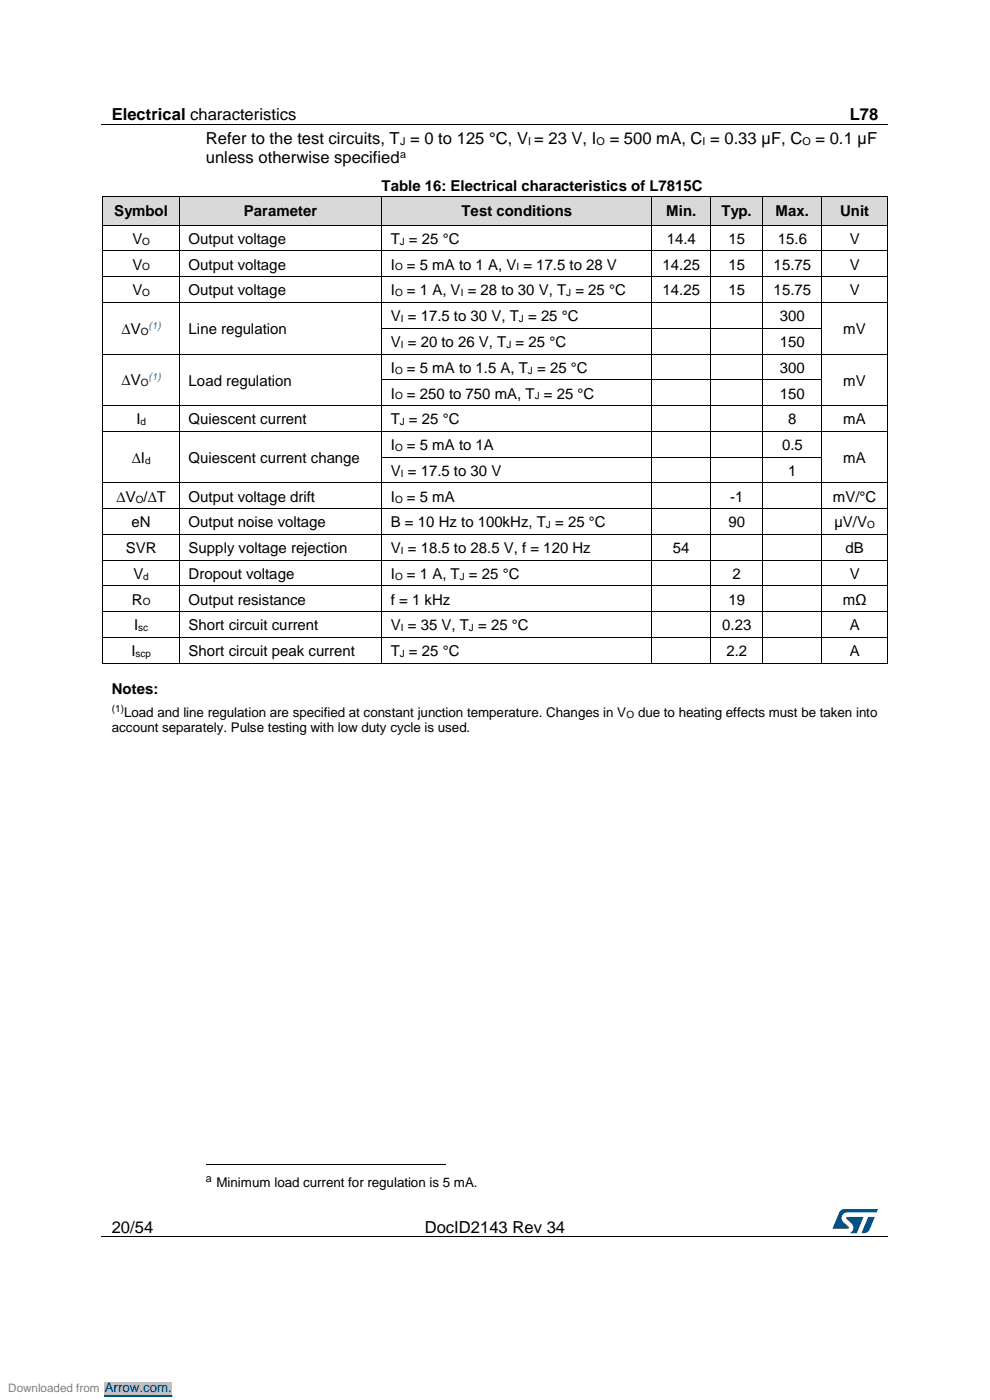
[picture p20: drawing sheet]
<svg xmlns="http://www.w3.org/2000/svg" width="210mm" height="297mm" viewBox="0 0 210 297" stroke-linecap="round" stroke-linejoin="round" font-family="sans-serif">
<defs><g id="words">
<g font-size="3.5">
<text x="23.7" y="25.5">Electrical characteristics</text>
<text x="180.3" y="25.5">L78</text>
<text x="43.7" y="30.6">Refer to the test circuits, T = 0 to 125 °C, V = 23 V, I</text>
<text x="43.7" y="34.7">unless otherwise specified</text>
<text x="129.4" y="30.6">= 500 mA, C = 0.33 µF, C</text>
<text x="173" y="30.6">= 0.1 µF</text>
<text x="23.7" y="261.5">20/54</text>
<text x="90.1" y="261.5">DocID2143 Rev 34</text>
</g>
<g font-size="3.2">
<text x="81" y="40.4">Table 16: Electrical characteristics of L7815C</text>
<text x="24.2" y="45.8">Symbol</text>
<text x="51.7" y="45.8">Parameter</text>
<text x="97.9" y="45.8">Test conditions</text>
<text x="141.3" y="45.8">Min.</text>
<text x="153" y="45.8">Typ.</text>
<text x="164.5" y="45.8">Max.</text>
<text x="178.2" y="45.8">Unit</text>
<text x="28.1" y="51.7">V</text>
<text x="40" y="51.7">Output voltage</text>
<text x="82.9" y="51.7">T = 25 °C</text>
<text x="141.4" y="51.7">14.4</text>
<text x="154.6" y="51.7">15</text>
<text x="165" y="51.7">15.6</text>
<text x="180.3" y="51.7">V</text>
<text x="28.1" y="57.2">V</text>
<text x="40" y="57.2">Output voltage</text>
<text x="82.9" y="57.2">I</text>
<text x="86.3" y="57.2">= 5 mA to 1 A, V = 17.5 to 28 V</text>
<text x="140.5" y="57.2">14.25</text>
<text x="154.6" y="57.2">15</text>
<text x="164.1" y="57.2">15.75</text>
<text x="180.3" y="57.2">V</text>
<text x="28.1" y="62.7">V</text>
<text x="40" y="62.7">Output voltage</text>
<text x="82.9" y="62.7">I</text>
<text x="86.3" y="62.7">= 1 A, V = 28 to 30 V, T = 25 °C</text>
<text x="140.5" y="62.7">14.25</text>
<text x="154.6" y="62.7">15</text>
<text x="164.1" y="62.7">15.75</text>
<text x="180.3" y="62.7">V</text>
<text x="25.8" y="70.8">∆V</text>
<text x="40" y="70.9">Line regulation</text>
<text x="82.9" y="68.1">V = 17.5 to 30 V, T = 25 °C</text>
<text x="165.4" y="68.1">300</text>
<text x="178.9" y="70.9">mV</text>
<text x="82.9" y="73.6">V = 20 to 26 V, T = 25 °C</text>
<text x="165.4" y="73.6">150</text>
<text x="25.8" y="81.8">∆V</text>
<text x="40" y="81.8">Load regulation</text>
<text x="82.9" y="79.1">I</text>
<text x="86.3" y="79.1">= 5 mA to 1.5 A, T = 25 °C</text>
<text x="165.4" y="79.1">300</text>
<text x="178.9" y="81.8">mV</text>
<text x="82.9" y="84.5">I</text>
<text x="86.3" y="84.5">= 250 to 750 mA, T = 25 °C</text>
<text x="165.4" y="84.5">150</text>
<text x="28.9" y="90">I</text>
<text x="40" y="90">Quiescent current</text>
<text x="82.9" y="90">T = 25 °C</text>
<text x="82.9" y="95.5">I</text>
<text x="86.3" y="95.5">= 5 mA to 1A</text>
<text x="165.9" y="95.5">0.5</text>
<text x="167.2" y="90">8</text>
<text x="178.9" y="90">mA</text>
<text x="27.9" y="98.2">∆I</text>
<text x="40" y="98.2">Quiescent current change</text>
<text x="82.9" y="100.9">V = 17.5 to 30 V</text>
<text x="167.2" y="100.9">1</text>
<text x="178.9" y="98.2">mA</text>
<text x="24.7" y="106.4">∆V /∆T</text>
<text x="40" y="106.4">Output voltage drift</text>
<text x="82.9" y="106.4">I</text>
<text x="86.3" y="106.4">= 5 mA</text>
<text x="154.9" y="106.4">-1</text>
<text x="176.7" y="106.4">mV/°C</text>
<text x="27.9" y="111.9">eN</text>
<text x="40" y="111.9">Output noise voltage</text>
<text x="82.9" y="111.9">B = 10 Hz to 100kHz, T = 25 °C</text>
<text x="154.6" y="111.9">90</text>
<text x="177" y="111.9">µV/V</text>
<text x="26.7" y="117.4">SVR</text>
<text x="40" y="117.4">Supply voltage rejection</text>
<text x="82.9" y="117.4">V = 18.5 to 28.5 V, f = 120 Hz</text>
<text x="142.7" y="117.4">54</text>
<text x="179.4" y="117.4">dB</text>
<text x="28.3" y="122.8">V</text>
<text x="40" y="122.8">Dropout voltage</text>
<text x="82.9" y="122.8">I</text>
<text x="86.3" y="122.8">= 1 A, T = 25 °C</text>
<text x="155.4" y="122.8">2</text>
<text x="180.3" y="122.8">V</text>
<text x="28" y="128.3">R</text>
<text x="40" y="128.3">Output resistance</text>
<text x="82.9" y="128.3">f = 1 kHz</text>
<text x="154.6" y="128.3">19</text>
<text x="178.8" y="128.3">mΩ</text>
<text x="28.5" y="133.7">I</text>
<text x="40" y="133.7">Short circuit current</text>
<text x="82.9" y="133.7">V = 35 V, T = 25 °C</text>
<text x="153.2" y="133.7">0.23</text>
<text x="180.3" y="133.7">A</text>
<text x="27.9" y="139.3">I</text>
<text x="40" y="139.3">Short circuit peak current</text>
<text x="82.9" y="139.3">T = 25 °C</text>
<text x="154.1" y="139.3">2.2</text>
<text x="180.3" y="139.3">A</text>
<text x="23.7" y="147.3">Notes:</text>
</g>
<g font-size="2.8">
<text x="23.7" y="155.3">account separately. Pulse testing with low duty cycle is used.</text>
<text x="26.3" y="152.1">Load and line regulation are specified at constant junction temperature. Changes in V</text>
<text x="135.4" y="152.1">due to heating effects must be taken into</text>
<text x="45.9" y="251.8">Minimum load current for regulation is 5 mA.</text>
</g>
<text font-size="2.8" fill="#00f" x="22.2" y="295.2">Arrow.com.</text>
<text font-size="2.5" fill="#808080" x="1.8" y="295.2">Downloaded from</text>
<g font-size="2.3">
<text x="84.9" y="30.8">J</text>
<text x="84.9" y="33.6">a</text>
<text x="112" y="30.8">I</text>
<text x="126.6" y="30.8">O</text>
<text x="149" y="30.8">I</text>
<text x="170.2" y="30.8">O</text>
<text x="43.7" y="250.8">a</text>
</g>
<g font-size="2.1">
<text x="30.2" y="51.9">O</text>
<text x="84.8" y="51.9">J</text>
<text x="30.2" y="57.4">O</text>
<text x="83.8" y="57.4">O</text>
<text x="109.6" y="57.4">I</text>
<text x="30.2" y="62.8">O</text>
<text x="83.8" y="62.8">O</text>
<text x="97.7" y="62.8">I</text>
<text x="120.1" y="62.8">J</text>
<text x="29.9" y="71">O</text>
<text x="85" y="68.3">I</text>
<text x="110.1" y="68.3">J</text>
<text x="85" y="73.8">I</text>
<text x="107.4" y="73.8">J</text>
<text x="29.9" y="81.9">O</text>
<text x="83.8" y="79.3">O</text>
<text x="112" y="79.3">J</text>
<text x="83.8" y="84.7">O</text>
<text x="113.4" y="84.7">J</text>
<text x="29.8" y="90.2">d</text>
<text x="83.8" y="95.6">O</text>
<text x="84.8" y="90.2">J</text>
<text x="30.8" y="98.4">d</text>
<text x="85" y="101.1">I</text>
<text x="28.8" y="106.6">O</text>
<text x="83.8" y="106.6">O</text>
<text x="115.8" y="112.1">J</text>
<text x="183.9" y="112.1">O</text>
<text x="85" y="117.5">I</text>
<text x="30.4" y="123">d</text>
<text x="83.8" y="123">O</text>
<text x="97.5" y="123">J</text>
<text x="30.3" y="128.5">O</text>
<text x="29.3" y="133.9">sc</text>
<text x="85" y="133.9">I</text>
<text x="99.5" y="133.9">J</text>
<text x="28.8" y="139.4">scp</text>
<text x="84.8" y="139.4">J</text>
<text x="23.7" y="151">(1)</text>
<text x="132.9" y="152.2">O</text>
</g>
<g font-size="2.1" fill="#00f">
<text x="31.5" y="69.8">(1)</text>
<text x="31.5" y="80.7">(1)</text>
</g>
</g></defs>
<path d="M21.5 26.5h166.8M21.5 262.4h166.8" fill="none" stroke="#000" stroke-width=".21"/>
<g fill="#000">
<path d="M105.4 26.4h.2v.1h-.2z" fill-rule="evenodd"/>
<path d="M61.6 262.3h.1v.2h-.1z" fill-rule="evenodd"/>
<path d="M148 262.3h.2v.2h-.2z" fill-rule="evenodd"/>
</g>
<g fill="#005288">
<path d="M178.2 256.9l.6-.4h.4l7 .1-.3 .6h-6.1a1.26 1.26 0 0 0-1.3 1.1 1.26 1.26 0 0 0 .8 1.4l.7 .6v.3l-3.3 .1z"/>
<path d="M184.2 258.2l1.3 .1-1 2.5a1.32 1.32 0 0 1-1.7 .7z"/>
<path d="M179.6 258.2l3.6 .1-1.5 3.3h-1.4a1.35 1.35 0 0 0 .7-1.2 1.35 1.35 0 0 0-.8-1.2l-.6-.6z"/>
</g>
<g fill="#d9d9d9">
<path d="M21.9 41.7h16.2v6h-16.2z" fill-rule="evenodd"/>
<path d="M23.7 41.7h12.5v6h-12.5z" fill-rule="evenodd"/>
<path d="M38.1 41.7h42.9v6h-42.9z" fill-rule="evenodd"/>
<path d="M40 41.7h39.1v6h-39.1z" fill-rule="evenodd"/>
<path d="M81 41.7h57.2v6h-57.2z" fill-rule="evenodd"/>
<path d="M82.9 41.7h53.4v6h-53.4z" fill-rule="evenodd"/>
<path d="M138.3 41.7h12.4v6h-12.4z" fill-rule="evenodd"/>
<path d="M140.2 41.7h8.7v6h-8.7z" fill-rule="evenodd"/>
<path d="M150.8 41.7h11v6h-11z" fill-rule="evenodd"/>
<path d="M152.7 41.7h7.2v6h-7.2z" fill-rule="evenodd"/>
<path d="M161.9 41.7h12.5v6h-12.5z" fill-rule="evenodd"/>
<path d="M163.7 41.7h8.8v6h-8.8z" fill-rule="evenodd"/>
<path d="M174.4 41.7h13.8v6h-13.8z" fill-rule="evenodd"/>
<path d="M176.3 41.7h10.1v6h-10.1z" fill-rule="evenodd"/>
</g>
<g fill="#000">
<path d="M21.7 47.7h.2v.1h-.2z" fill-rule="evenodd"/>
<path d="M21.7 47.7h.2v.1h-.2z" fill-rule="evenodd"/>
<path d="M21.7 53.1h.2v.2h-.2z" fill-rule="evenodd"/>
<path d="M21.7 58.6h.2v.2h-.2z" fill-rule="evenodd"/>
<path d="M21.7 41.6l.1 .1z" fill-rule="evenodd"/>
<path d="M21.7 41.6l.1 .1z" fill-rule="evenodd"/>
<path d="M21.9 47.7h.1v.1h-.1z" fill-rule="evenodd"/>
<path d="M38 47.7h.2v.1h-.2z" fill-rule="evenodd"/>
<path d="M38 53.1h.2v.2h-.2z" fill-rule="evenodd"/>
<path d="M38 58.6h.2v.2h-.2z" fill-rule="evenodd"/>
<path d="M38.1 41.6v.1z" fill-rule="evenodd"/>
<path d="M38.2 47.7h.2v.1h-.2z" fill-rule="evenodd"/>
<path d="M80.9 47.7h.1v.1h-.1z" fill-rule="evenodd"/>
<path d="M80.9 53.1h.1v.2h-.1z" fill-rule="evenodd"/>
<path d="M80.9 58.6h.1v.2h-.1z" fill-rule="evenodd"/>
<path d="M80.9 41.6l.1 .1z" fill-rule="evenodd"/>
<path d="M81 47.7h.2v.1h-.2z" fill-rule="evenodd"/>
<path d="M138.2 47.7h.1v.1h-.1z" fill-rule="evenodd"/>
<path d="M138.2 53.1h.1v.2h-.1z" fill-rule="evenodd"/>
<path d="M138.2 58.6h.1v.2h-.1z" fill-rule="evenodd"/>
<path d="M138.2 41.6l.1 .1z" fill-rule="evenodd"/>
<path d="M138.3 47.7h.2v.1h-.2z" fill-rule="evenodd"/>
<path d="M150.7 47.7h.2v.1h-.2z" fill-rule="evenodd"/>
<path d="M150.7 53.1h.2v.2h-.2z" fill-rule="evenodd"/>
<path d="M150.7 58.6h.2v.2h-.2z" fill-rule="evenodd"/>
<path d="M150.7 41.6l.1 .1z" fill-rule="evenodd"/>
<path d="M150.9 47.7h.1v.1h-.1z" fill-rule="evenodd"/>
<path d="M161.7 47.7h.2v.1h-.2z" fill-rule="evenodd"/>
<path d="M161.7 53.1h.2v.2h-.2z" fill-rule="evenodd"/>
<path d="M161.7 58.6h.2v.2h-.2z" fill-rule="evenodd"/>
<path d="M161.8 41.6l.1 .1z" fill-rule="evenodd"/>
<path d="M161.9 47.7h.2v.1h-.2z" fill-rule="evenodd"/>
<path d="M174.3 47.7h.2v.1h-.2z" fill-rule="evenodd"/>
<path d="M174.3 53.1h.2v.2h-.2z" fill-rule="evenodd"/>
<path d="M174.3 58.6h.2v.2h-.2z" fill-rule="evenodd"/>
<path d="M174.3 41.6l.1 .1z" fill-rule="evenodd"/>
<path d="M174.5 47.7h.1v.1h-.1z" fill-rule="evenodd"/>
<path d="M188.2 47.7h.1v.1h-.1z" fill-rule="evenodd"/>
<path d="M188.2 47.7h.1v.1h-.1z" fill-rule="evenodd"/>
<path d="M188.2 53.1h.1v.2h-.1z" fill-rule="evenodd"/>
<path d="M188.2 58.6h.1v.2h-.1z" fill-rule="evenodd"/>
<path d="M188.2 41.6l.1 .1z" fill-rule="evenodd"/>
<path d="M188.2 41.6l.1 .1z" fill-rule="evenodd"/>
<path d="M21.7 64.1h.2v.1h-.2z" fill-rule="evenodd"/>
<path d="M21.7 69.5h.2v.2h-.2z" fill-rule="evenodd"/>
<path d="M21.7 75h.2v.2h-.2z" fill-rule="evenodd"/>
<path d="M38 64.1h.2v.1h-.2z" fill-rule="evenodd"/>
<path d="M38 69.5h.2v.2h-.2z" fill-rule="evenodd"/>
<path d="M38 75h.2v.2h-.2z" fill-rule="evenodd"/>
<path d="M80.9 64.1h.1v.1h-.1z" fill-rule="evenodd"/>
<path d="M80.9 69.5h.1v.2h-.1z" fill-rule="evenodd"/>
<path d="M80.9 75h.1v.2h-.1z" fill-rule="evenodd"/>
<path d="M138.2 64.1h.1v.1h-.1z" fill-rule="evenodd"/>
<path d="M138.2 69.5h.1v.2h-.1z" fill-rule="evenodd"/>
<path d="M138.2 75h.1v.2h-.1z" fill-rule="evenodd"/>
<path d="M150.7 64.1h.2v.1h-.2z" fill-rule="evenodd"/>
<path d="M150.7 69.5h.2v.2h-.2z" fill-rule="evenodd"/>
<path d="M150.7 75h.2v.2h-.2z" fill-rule="evenodd"/>
<path d="M161.7 64.1h.2v.1h-.2z" fill-rule="evenodd"/>
<path d="M161.7 69.5h.2v.2h-.2z" fill-rule="evenodd"/>
<path d="M161.7 75h.2v.2h-.2z" fill-rule="evenodd"/>
<path d="M174.3 64.1h.2v.1h-.2z" fill-rule="evenodd"/>
<path d="M174.3 69.5h.2v.2h-.2z" fill-rule="evenodd"/>
<path d="M174.3 75h.2v.2h-.2z" fill-rule="evenodd"/>
<path d="M188.2 64.1h.1v.1h-.1z" fill-rule="evenodd"/>
<path d="M188.2 69.5h.1v.2h-.1z" fill-rule="evenodd"/>
<path d="M188.2 75h.1v.2h-.1z" fill-rule="evenodd"/>
<path d="M21.7 80.5h.2v.2h-.2z" fill-rule="evenodd"/>
<path d="M21.7 85.9h.2v.2h-.2z" fill-rule="evenodd"/>
<path d="M21.7 91.4h.2v.2h-.2z" fill-rule="evenodd"/>
<path d="M21.7 96.9h.2v.1h-.2z" fill-rule="evenodd"/>
<path d="M38 80.5h.2v.2h-.2z" fill-rule="evenodd"/>
<path d="M38 85.9h.2v.2h-.2z" fill-rule="evenodd"/>
<path d="M38 91.4h.2v.2h-.2z" fill-rule="evenodd"/>
<path d="M38 96.9h.2v.1h-.2z" fill-rule="evenodd"/>
<path d="M80.9 80.5h.1v.2h-.1z" fill-rule="evenodd"/>
<path d="M80.9 85.9h.1v.2h-.1z" fill-rule="evenodd"/>
<path d="M80.9 91.4h.1v.2h-.1z" fill-rule="evenodd"/>
<path d="M80.9 96.9h.1v.1h-.1z" fill-rule="evenodd"/>
<path d="M138.2 80.5h.1v.2h-.1z" fill-rule="evenodd"/>
<path d="M138.2 85.9h.1v.2h-.1z" fill-rule="evenodd"/>
<path d="M138.2 91.4h.1v.2h-.1z" fill-rule="evenodd"/>
<path d="M138.2 96.9h.1v.1h-.1z" fill-rule="evenodd"/>
<path d="M150.7 80.5h.2v.2h-.2z" fill-rule="evenodd"/>
<path d="M150.7 85.9h.2v.2h-.2z" fill-rule="evenodd"/>
<path d="M150.7 91.4h.2v.2h-.2z" fill-rule="evenodd"/>
<path d="M150.7 96.9h.2v.1h-.2z" fill-rule="evenodd"/>
<path d="M161.7 80.5h.2v.2h-.2z" fill-rule="evenodd"/>
<path d="M161.7 85.9h.2v.2h-.2z" fill-rule="evenodd"/>
<path d="M161.7 91.4h.2v.2h-.2z" fill-rule="evenodd"/>
<path d="M161.7 96.9h.2v.1h-.2z" fill-rule="evenodd"/>
<path d="M174.3 80.5h.2v.2h-.2z" fill-rule="evenodd"/>
<path d="M174.3 85.9h.2v.2h-.2z" fill-rule="evenodd"/>
<path d="M174.3 91.4h.2v.2h-.2z" fill-rule="evenodd"/>
<path d="M174.3 96.9h.2v.1h-.2z" fill-rule="evenodd"/>
<path d="M188.2 80.5h.1v.2h-.1z" fill-rule="evenodd"/>
<path d="M188.2 85.9h.1v.2h-.1z" fill-rule="evenodd"/>
<path d="M188.2 91.4h.1v.2h-.1z" fill-rule="evenodd"/>
<path d="M188.2 96.9h.1v.1h-.1z" fill-rule="evenodd"/>
<path d="M21.7 102.3h.2v.2h-.2z" fill-rule="evenodd"/>
<path d="M21.7 107.8h.2v.2h-.2z" fill-rule="evenodd"/>
<path d="M21.7 113.3h.2v.2h-.2z" fill-rule="evenodd"/>
<path d="M21.7 118.8h.2v.1h-.2z" fill-rule="evenodd"/>
<path d="M38 102.3h.2v.2h-.2z" fill-rule="evenodd"/>
<path d="M38 107.8h.2v.2h-.2z" fill-rule="evenodd"/>
<path d="M38 113.3h.2v.2h-.2z" fill-rule="evenodd"/>
<path d="M38 118.8h.2v.1h-.2z" fill-rule="evenodd"/>
<path d="M80.9 102.3h.1v.2h-.1z" fill-rule="evenodd"/>
<path d="M80.9 107.8h.1v.2h-.1z" fill-rule="evenodd"/>
<path d="M80.9 113.3h.1v.2h-.1z" fill-rule="evenodd"/>
<path d="M80.9 118.8h.1v.1h-.1z" fill-rule="evenodd"/>
<path d="M138.2 102.3h.1v.2h-.1z" fill-rule="evenodd"/>
<path d="M138.2 107.8h.1v.2h-.1z" fill-rule="evenodd"/>
<path d="M138.2 113.3h.1v.2h-.1z" fill-rule="evenodd"/>
<path d="M138.2 118.8h.1v.1h-.1z" fill-rule="evenodd"/>
<path d="M150.7 102.3h.2v.2h-.2z" fill-rule="evenodd"/>
<path d="M150.7 107.8h.2v.2h-.2z" fill-rule="evenodd"/>
<path d="M150.7 113.3h.2v.2h-.2z" fill-rule="evenodd"/>
<path d="M150.7 118.8h.2v.1h-.2z" fill-rule="evenodd"/>
<path d="M161.7 102.3h.2v.2h-.2z" fill-rule="evenodd"/>
<path d="M161.7 107.8h.2v.2h-.2z" fill-rule="evenodd"/>
<path d="M161.7 113.3h.2v.2h-.2z" fill-rule="evenodd"/>
<path d="M161.7 118.8h.2v.1h-.2z" fill-rule="evenodd"/>
<path d="M174.3 102.3h.2v.2h-.2z" fill-rule="evenodd"/>
<path d="M174.3 107.8h.2v.2h-.2z" fill-rule="evenodd"/>
<path d="M174.3 113.3h.2v.2h-.2z" fill-rule="evenodd"/>
<path d="M174.3 118.8h.2v.1h-.2z" fill-rule="evenodd"/>
<path d="M188.2 102.3h.1v.2h-.1z" fill-rule="evenodd"/>
<path d="M188.2 107.8h.1v.2h-.1z" fill-rule="evenodd"/>
<path d="M188.2 113.3h.1v.2h-.1z" fill-rule="evenodd"/>
<path d="M188.2 118.8h.1v.1h-.1z" fill-rule="evenodd"/>
<path d="M21.7 124.2h.2v.2h-.2z" fill-rule="evenodd"/>
<path d="M21.7 129.7h.2v.2h-.2z" fill-rule="evenodd"/>
<path d="M21.7 135.1h.2v.2h-.2z" fill-rule="evenodd"/>
<path d="M38 124.2h.2v.2h-.2z" fill-rule="evenodd"/>
<path d="M38 129.7h.2v.2h-.2z" fill-rule="evenodd"/>
<path d="M38 135.1h.2v.2h-.2z" fill-rule="evenodd"/>
<path d="M80.9 124.2h.1v.2h-.1z" fill-rule="evenodd"/>
<path d="M80.9 129.7h.1v.2h-.1z" fill-rule="evenodd"/>
<path d="M80.9 135.1h.1v.2h-.1z" fill-rule="evenodd"/>
<path d="M138.2 124.2h.1v.2h-.1z" fill-rule="evenodd"/>
<path d="M138.2 129.7h.1v.2h-.1z" fill-rule="evenodd"/>
<path d="M138.2 135.1h.1v.2h-.1z" fill-rule="evenodd"/>
<path d="M150.7 124.2h.2v.2h-.2z" fill-rule="evenodd"/>
<path d="M150.7 129.7h.2v.2h-.2z" fill-rule="evenodd"/>
<path d="M150.7 135.1h.2v.2h-.2z" fill-rule="evenodd"/>
<path d="M161.7 124.2h.2v.2h-.2z" fill-rule="evenodd"/>
<path d="M161.7 129.7h.2v.2h-.2z" fill-rule="evenodd"/>
<path d="M161.7 135.1h.2v.2h-.2z" fill-rule="evenodd"/>
<path d="M174.3 124.2h.2v.2h-.2z" fill-rule="evenodd"/>
<path d="M174.3 129.7h.2v.2h-.2z" fill-rule="evenodd"/>
<path d="M174.3 135.1h.2v.2h-.2z" fill-rule="evenodd"/>
<path d="M188.2 124.2h.1v.2h-.1z" fill-rule="evenodd"/>
<path d="M188.2 129.7h.1v.2h-.1z" fill-rule="evenodd"/>
<path d="M188.2 135.1h.1v.2h-.1z" fill-rule="evenodd"/>
<path d="M21.7 140.6h.2v.2h-.2z" fill-rule="evenodd"/>
<path d="M21.7 140.6h.2v.2h-.2z" fill-rule="evenodd"/>
<path d="M38 140.6h.2v.2h-.2z" fill-rule="evenodd"/>
<path d="M80.9 140.6h.1v.2h-.1z" fill-rule="evenodd"/>
<path d="M138.2 140.6h.1v.2h-.1z" fill-rule="evenodd"/>
<path d="M150.7 140.6h.2v.2h-.2z" fill-rule="evenodd"/>
<path d="M161.7 140.6h.2v.2h-.2z" fill-rule="evenodd"/>
<path d="M174.3 140.6h.2v.2h-.2z" fill-rule="evenodd"/>
<path d="M188.2 140.6h.1v.2h-.1z" fill-rule="evenodd"/>
<path d="M188.2 140.6h.1v.2h-.1z" fill-rule="evenodd"/>
</g>
<g fill="none" stroke="#000" stroke-width=".21">
<path d="M21.8 41.7v6M21.8 47.8v5.3M21.8 53.3v5.3M21.8 58.8v5.3M21.8 41.6h16.3M21.9 53.2h16.1M21.9 58.7h16.1M22 47.8h16M38.1 41.7v6M38.1 47.8v5.3M38.1 53.3v5.3M38.1 58.8v5.3"/>
<path d="M38.1 41.6h42.8M38.2 53.2h42.7M38.2 58.7h42.7M38.4 47.8h42.5M81 41.7v6M81 47.8v5.3M81 53.3v5.3M81 58.8v5.3M81 41.6h57.2M81 53.2h57.2M81 58.7h57.2M81.2 47.8h57"/>
<path d="M138.3 41.7v6M138.3 47.8v5.3M138.3 53.3v5.3M138.3 58.8v5.3M138.3 41.6h12.4M138.3 53.2h12.4M138.3 58.7h12.4M138.5 47.8h12.2M150.8 41.7v6M150.8 47.8v5.3M150.8 53.3v5.3M150.8 58.8v5.3"/>
<path d="M150.8 41.6h11M150.9 53.2h10.8M150.9 58.7h10.8M151 47.8h10.7M161.8 41.7v6M161.8 47.8v5.3M161.8 53.3v5.3M161.8 58.8v5.3M161.9 41.6h12.4M161.9 53.2h12.4M161.9 58.7h12.4M162.1 47.8h12.2"/>
<path d="M174.4 41.7v6M174.4 47.8v5.3M174.4 53.3v5.3M174.4 58.8v5.3M174.4 41.6h13.8M174.5 53.2h13.7M174.5 58.7h13.7M174.6 47.8h13.6M188.3 41.7v6M188.3 47.8v5.3M188.3 53.3v5.3M188.3 58.8v5.3"/>
<path d="M21.8 64.2v5.3M21.8 69.7v5.3M21.8 75.2v5.3M21.9 64.1h16.1M21.9 75.1h16.1M38.1 64.2v5.3M38.1 69.7v5.3M38.1 75.2v5.3M38.2 64.1h42.7M38.2 75.1h42.7M81 64.2v5.3M81 69.7v5.3"/>
<path d="M81 75.2v5.3M81 64.1h57.2M81 69.6h57.2M81 75.1h57.2M138.3 64.2v5.3M138.3 69.7v5.3M138.3 75.2v5.3M138.3 64.1h12.4M138.3 69.6h12.4M138.3 75.1h12.4M150.8 64.2v5.3M150.8 69.7v5.3"/>
<path d="M150.8 75.2v5.3M150.9 64.1h10.8M150.9 69.6h10.8M150.9 75.1h10.8M161.8 64.2v5.3M161.8 69.7v5.3M161.8 75.2v5.3M161.9 64.1h12.4M161.9 69.6h12.4M161.9 75.1h12.4M174.4 64.2v5.3M174.4 69.7v5.3"/>
<path d="M174.4 75.2v5.3M174.5 64.1h13.7M174.5 75.1h13.7M188.3 64.2v5.3M188.3 69.7v5.3M188.3 75.2v5.3M21.8 80.7v5.2M21.8 86.1v5.3M21.8 91.6v5.3M21.8 97v5.3M21.9 86h16.1M21.9 91.5h16.1"/>
<path d="M38.1 80.7v5.2M38.1 86.1v5.3M38.1 91.6v5.3M38.1 97v5.3M38.2 86h42.7M38.2 91.5h42.7M81 80.7v5.2M81 86.1v5.3M81 91.6v5.3M81 97v5.3M81 80.6h57.2M81 86h57.2"/>
<path d="M81 91.5h57.2M81 97h57.2M138.3 80.7v5.2M138.3 86.1v5.3M138.3 91.6v5.3M138.3 97v5.3M138.3 80.6h12.4M138.3 86h12.4M138.3 91.5h12.4M138.3 97h12.4M150.8 80.7v5.2M150.8 86.1v5.3"/>
<path d="M150.8 91.6v5.3M150.8 97v5.3M150.9 80.6h10.8M150.9 86h10.8M150.9 91.5h10.8M150.9 97h10.8M161.8 80.7v5.2M161.8 86.1v5.3M161.8 91.6v5.3M161.8 97v5.3M161.9 80.6h12.4M161.9 86h12.4"/>
<path d="M161.9 91.5h12.4M161.9 97h12.4M174.4 80.7v5.2M174.4 86.1v5.3M174.4 91.6v5.3M174.4 97v5.3M174.5 86h13.7M174.5 91.5h13.7M188.3 80.7v5.2M188.3 86.1v5.3M188.3 91.6v5.3M188.3 97v5.3"/>
<path d="M21.8 102.5v5.3M21.8 108v5.3M21.8 113.5v5.3M21.8 118.9v5.3M21.9 102.4h16.1M21.9 107.9h16.1M21.9 113.4h16.1M21.9 118.8h16.1M38.1 102.5v5.3M38.1 108v5.3M38.1 113.5v5.3M38.1 118.9v5.3"/>
<path d="M38.2 102.4h42.7M38.2 107.9h42.7M38.2 113.4h42.7M38.2 118.8h42.7M81 102.5v5.3M81 108v5.3M81 113.5v5.3M81 118.9v5.3M81 102.4h57.2M81 107.9h57.2M81 113.4h57.2M81 118.8h57.2"/>
<path d="M138.3 102.5v5.3M138.3 108v5.3M138.3 113.5v5.3M138.3 118.9v5.3M138.3 102.4h12.4M138.3 107.9h12.4M138.3 113.4h12.4M138.3 118.8h12.4M150.8 102.5v5.3M150.8 108v5.3M150.8 113.5v5.3M150.8 118.9v5.3"/>
<path d="M150.9 102.4h10.8M150.9 107.9h10.8M150.9 113.4h10.8M150.9 118.8h10.8M161.8 102.5v5.3M161.8 108v5.3M161.8 113.5v5.3M161.8 118.9v5.3M161.9 102.4h12.4M161.9 107.9h12.4M161.9 113.4h12.4M161.9 118.8h12.4"/>
<path d="M174.4 102.5v5.3M174.4 108v5.3M174.4 113.5v5.3M174.4 118.9v5.3M174.5 102.4h13.7M174.5 107.9h13.7M174.5 113.4h13.7M174.5 118.8h13.7M188.3 102.5v5.3M188.3 108v5.3M188.3 113.5v5.3M188.3 118.9v5.3"/>
<path d="M21.8 124.4v5.3M21.8 129.9v5.2M21.8 135.3v5.3M21.9 124.3h16.1M21.9 129.8h16.1M21.9 135.2h16.1M38.1 124.4v5.3M38.1 129.9v5.2M38.1 135.3v5.3M38.2 124.3h42.7M38.2 129.8h42.7M38.2 135.2h42.7"/>
<path d="M81 124.4v5.3M81 129.9v5.2M81 135.3v5.3M81 124.3h57.2M81 129.8h57.2M81 135.2h57.2M138.3 124.4v5.3M138.3 129.9v5.2M138.3 135.3v5.3M138.3 124.3h12.4M138.3 129.8h12.4M138.3 135.2h12.4"/>
<path d="M150.8 124.4v5.3M150.8 129.9v5.2M150.8 135.3v5.3M150.9 124.3h10.8M150.9 129.8h10.8M150.9 135.2h10.8M161.8 124.4v5.3M161.8 129.9v5.2M161.8 135.3v5.3M161.9 124.3h12.4M161.9 129.8h12.4M161.9 135.2h12.4"/>
<path d="M174.4 124.4v5.3M174.4 129.9v5.2M174.4 135.3v5.3M174.5 124.3h13.7M174.5 129.8h13.7M174.5 135.2h13.7M188.3 124.4v5.3M188.3 129.9v5.2M188.3 135.3v5.3M21.9 140.7h16.1M38.2 140.7h42.7M81 140.7h57.2"/>
<path d="M138.3 140.7h12.4M150.9 140.7h10.8M161.9 140.7h12.4M174.5 140.7h13.7M43.7 247h50.8"/>
</g>
<path d="M0 294.5h70.6" fill="none" stroke="#fff" stroke-width="2.5" stroke-linecap="butt"/>
<path d="M22.2 293.2h14.3v2.6h-14.3z" fill="#c0c0c0"/>
<path d="M22.2 296.2h14.3" fill="none" stroke="#00f" stroke-width=".21"/>
<path d="M0 294.5h70.6" fill="none" stroke="#fff" stroke-width="2.5" stroke-linecap="butt"/>
<path d="M22.2 293.2h14.3v2.6h-14.3z" fill="#c0c0c0"/>
<path d="M22.2 296.2h14.3" fill="none" stroke="#00f" stroke-width=".21"/>
<path d="M0 294.5h70.6" fill="none" stroke="#fff" stroke-width="2.5" stroke-linecap="butt"/>
<path d="M22.2 293.2h14.3v2.6h-14.3z" fill="#c0c0c0"/>
<path d="M22.2 296.2h14.3" fill="none" stroke="#00f" stroke-width=".21"/>
<path d="M0 294.5h70.6" fill="none" stroke="#fff" stroke-width="2.5" stroke-linecap="butt"/>
<path d="M22.2 293.2h14.3v2.6h-14.3z" fill="#c0c0c0"/>
<path d="M22.2 296.2h14.3" fill="none" stroke="#00f" stroke-width=".21"/>
<path d="M0 294.5h70.6" fill="none" stroke="#fff" stroke-width="2.5" stroke-linecap="butt"/>
<path d="M22.2 293.2h14.3v2.6h-14.3z" fill="#c0c0c0"/>
<path d="M22.2 296.2h14.3" fill="none" stroke="#00f" stroke-width=".21"/>
<path d="M0 294.5h70.6" fill="none" stroke="#fff" stroke-width="2.5" stroke-linecap="butt"/>
<path d="M22.2 293.2h14.3v2.6h-14.3z" fill="#c0c0c0"/>
<path d="M22.2 296.2h14.3" fill="none" stroke="#00f" stroke-width=".21"/>
<path d="M0 294.5h70.6" fill="none" stroke="#fff" stroke-width="2.5" stroke-linecap="butt"/>
<path d="M22.2 293.2h14.3v2.6h-14.3z" fill="#c0c0c0"/>
<path d="M22.2 296.2h14.3" fill="none" stroke="#00f" stroke-width=".21"/>
<path d="M0 294.5h70.6" fill="none" stroke="#fff" stroke-width="2.5" stroke-linecap="butt"/>
<path d="M22.2 293.2h14.3v2.6h-14.3z" fill="#c0c0c0"/>
<path d="M22.2 296.2h14.3" fill="none" stroke="#00f" stroke-width=".21"/>
<path d="M0 294.5h70.6" fill="none" stroke="#fff" stroke-width="2.5" stroke-linecap="butt"/>
<path d="M22.2 293.2h14.3v2.6h-14.3z" fill="#c0c0c0"/>
<path d="M22.2 296.2h14.3" fill="none" stroke="#00f" stroke-width=".21"/>
<path d="M0 294.5h70.6" fill="none" stroke="#fff" stroke-width="2.5" stroke-linecap="butt"/>
<path d="M22.2 293.2h14.3v2.6h-14.3z" fill="#c0c0c0"/>
<path d="M22.2 296.2h14.3" fill="none" stroke="#00f" stroke-width=".21"/>
<path d="M0 294.5h70.6" fill="none" stroke="#fff" stroke-width="2.5" stroke-linecap="butt"/>
<path d="M22.2 293.2h14.3v2.6h-14.3z" fill="#c0c0c0"/>
<path d="M22.2 296.2h14.3" fill="none" stroke="#00f" stroke-width=".21"/>
<path d="M0 294.5h70.6" fill="none" stroke="#fff" stroke-width="2.5" stroke-linecap="butt"/>
<path d="M22.2 293.2h14.3v2.6h-14.3z" fill="#c0c0c0"/>
<path d="M22.2 296.2h14.3" fill="none" stroke="#00f" stroke-width=".21"/>
<path d="M0 294.5h70.6" fill="none" stroke="#fff" stroke-width="2.5" stroke-linecap="butt"/>
<path d="M22.2 293.2h14.3v2.6h-14.3z" fill="#c0c0c0"/>
<path d="M22.2 296.2h14.3" fill="none" stroke="#00f" stroke-width=".21"/>
<path d="M0 294.5h70.6" fill="none" stroke="#fff" stroke-width="2.5" stroke-linecap="butt"/>
<path d="M22.2 293.2h14.3v2.6h-14.3z" fill="#c0c0c0"/>
<path d="M22.2 296.2h14.3" fill="none" stroke="#00f" stroke-width=".21"/>
<path d="M0 294.5h70.6" fill="none" stroke="#fff" stroke-width="2.5" stroke-linecap="butt"/>
<path d="M22.2 293.2h14.3v2.6h-14.3z" fill="#c0c0c0"/>
<path d="M22.2 296.2h14.3" fill="none" stroke="#00f" stroke-width=".21"/>
<path d="M0 294.5h70.6" fill="none" stroke="#fff" stroke-width="2.5" stroke-linecap="butt"/>
<path d="M22.2 293.2h14.3v2.6h-14.3z" fill="#c0c0c0"/>
<path d="M22.2 296.2h14.3" fill="none" stroke="#00f" stroke-width=".21"/>
<path d="M0 294.5h70.6" fill="none" stroke="#fff" stroke-width="2.5" stroke-linecap="butt"/>
<path d="M22.2 293.2h14.3v2.6h-14.3z" fill="#c0c0c0"/>
<path d="M22.2 296.2h14.3" fill="none" stroke="#00f" stroke-width=".21"/>
<path d="M0 294.5h70.6" fill="none" stroke="#fff" stroke-width="2.5" stroke-linecap="butt"/>
<path d="M22.2 293.2h14.3v2.6h-14.3z" fill="#c0c0c0"/>
<path d="M22.2 296.2h14.3" fill="none" stroke="#00f" stroke-width=".21"/>
<path d="M0 294.5h70.6" fill="none" stroke="#fff" stroke-width="2.5" stroke-linecap="butt"/>
<path d="M22.2 293.2h14.3v2.6h-14.3z" fill="#c0c0c0"/>
<path d="M22.2 296.2h14.3" fill="none" stroke="#00f" stroke-width=".21"/>
<path d="M0 294.5h70.6" fill="none" stroke="#fff" stroke-width="2.5" stroke-linecap="butt"/>
<path d="M22.2 293.2h14.3v2.6h-14.3z" fill="#c0c0c0"/>
<path d="M22.2 296.2h14.3" fill="none" stroke="#00f" stroke-width=".21"/>
<use href="#words"/>
</svg>
